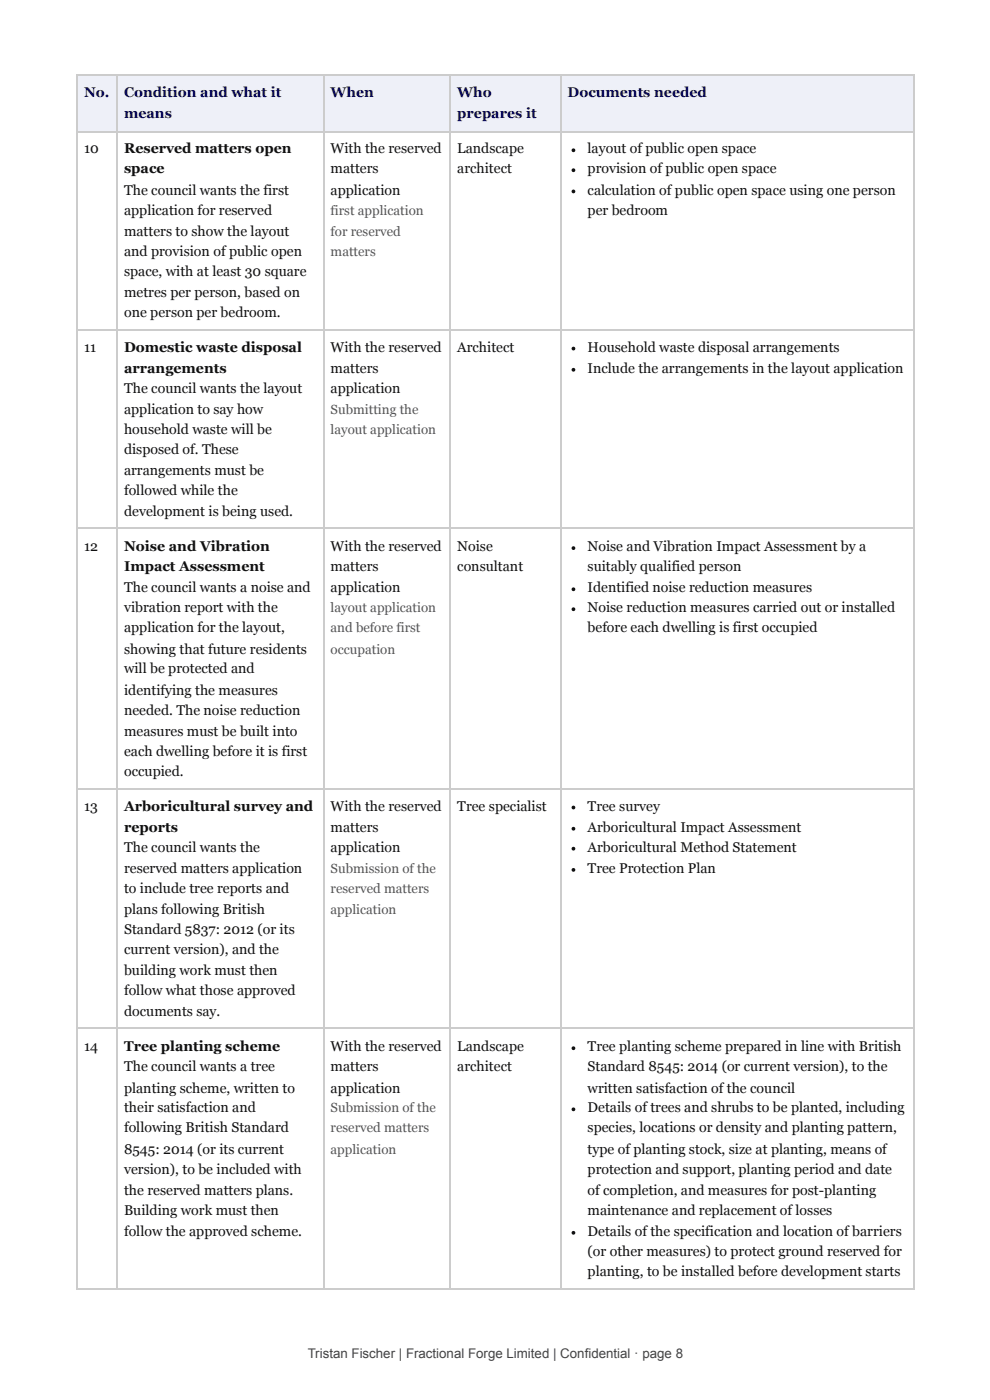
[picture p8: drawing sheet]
<svg xmlns="http://www.w3.org/2000/svg" width="210mm" height="297mm" viewBox="0 0 210 297" stroke-linecap="round" stroke-linejoin="round" font-family="sans-serif">
<defs><g id="words">
<g font-size="3" fill="#000080">
<text x="17.8" y="20.6">No.</text>
<text x="26.3" y="20.6">Condition and what it</text>
<text x="70.1" y="20.6">When</text>
<text x="96.9" y="20.6">Who</text>
<text x="120.3" y="20.6">Documents needed</text>
<text x="26.3" y="25.1">means</text>
<text x="96.9" y="25.1">prepares it</text>
</g>
<g font-size="3" fill="#111">
<text x="17.8" y="32.5">10</text>
<text x="26.3" y="32.5">Reserved matters open</text>
<text x="70.1" y="32.5">With the reserved</text>
<text x="96.9" y="32.5">Landscape</text>
<text x="124.6" y="32.5">layout of public open space</text>
<text x="26.3" y="36.8">space</text>
<text x="26.3" y="41.3">The council wants the first</text>
<text x="70.1" y="36.8">matters</text>
<text x="70.1" y="41.3">application</text>
<text x="96.9" y="36.8">architect</text>
<text x="124.6" y="36.8">provision of public open space</text>
<text x="124.6" y="41.3">calculation of public open space using one person</text>
<text x="26.3" y="45.5">application for reserved</text>
<text x="124.6" y="45.5">per bedroom</text>
<text x="26.3" y="50">matters to show the layout</text>
<text x="26.3" y="54.2">and provision of public open</text>
<text x="26.3" y="58.5">space, with at least 30 square</text>
<text x="26.3" y="63">metres per person, based on</text>
<text x="26.3" y="67.2">one person per bedroom.</text>
<text x="17.8" y="74.6">11</text>
<text x="26.3" y="74.6">Domestic waste disposal</text>
<text x="70.1" y="74.6">With the reserved</text>
<text x="96.9" y="74.6">Architect</text>
<text x="124.6" y="74.6">Household waste disposal arrangements</text>
<text x="26.3" y="79.1">arrangements</text>
<text x="26.3" y="83.3">The council wants the layout</text>
<text x="70.1" y="79.1">matters</text>
<text x="70.1" y="83.3">application</text>
<text x="124.6" y="79.1">Include the arrangements in the layout application</text>
<text x="26.3" y="87.8">application to say how</text>
<text x="26.3" y="92.1">household waste will be</text>
<text x="26.3" y="96.3">disposed of. These</text>
<text x="26.3" y="100.8">arrangements must be</text>
<text x="26.3" y="105">followed while the</text>
<text x="26.3" y="109.5">development is being used.</text>
<text x="17.8" y="116.9">12</text>
<text x="26.3" y="116.9">Noise and Vibration</text>
<text x="70.1" y="116.9">With the reserved</text>
<text x="96.9" y="116.9">Noise</text>
<text x="124.6" y="116.9">Noise and Vibration Impact Assessment by a</text>
<text x="26.3" y="121.2">Impact Assessment</text>
<text x="26.3" y="125.7">The council wants a noise and</text>
<text x="70.1" y="121.2">matters</text>
<text x="70.1" y="125.7">application</text>
<text x="96.9" y="121.2">consultant</text>
<text x="124.6" y="121.2">suitably qualified person</text>
<text x="124.6" y="125.7">Identified noise reduction measures</text>
<text x="26.3" y="129.9">vibration report with the</text>
<text x="124.6" y="129.9">Noise reduction measures carried out or installed</text>
<text x="26.3" y="134.1">application for the layout,</text>
<text x="124.6" y="134.1">before each dwelling is first occupied</text>
<text x="26.3" y="138.6">showing that future residents</text>
<text x="26.3" y="142.9">will be protected and</text>
<text x="26.3" y="147.4">identifying the measures</text>
<text x="26.3" y="151.6">needed. The noise reduction</text>
<text x="26.3" y="156.1">measures must be built into</text>
<text x="26.3" y="160.3">each dwelling before it is first</text>
<text x="26.3" y="164.6">occupied.</text>
<text x="17.8" y="172">13</text>
<text x="26.3" y="172">Arboricultural survey and</text>
<text x="70.1" y="172">With the reserved</text>
<text x="96.9" y="172">Tree specialist</text>
<text x="124.6" y="172">Tree survey</text>
<text x="26.3" y="176.5">reports</text>
<text x="70.1" y="176.5">matters</text>
<text x="124.6" y="176.5">Arboricultural Impact Assessment</text>
<text x="26.3" y="180.7">The council wants the</text>
<text x="26.3" y="185.2">reserved matters application</text>
<text x="70.1" y="180.7">application</text>
<text x="124.6" y="180.7">Arboricultural Method Statement</text>
<text x="124.6" y="185.2">Tree Protection Plan</text>
<text x="26.3" y="189.4">to include tree reports and</text>
<text x="26.3" y="193.9">plans following British</text>
<text x="26.3" y="198.2">Standard 5837: 2012 (or its</text>
<text x="26.3" y="202.4">current version), and the</text>
<text x="26.3" y="206.9">building work must then</text>
<text x="26.3" y="211.1">follow what those approved</text>
<text x="26.3" y="215.6">documents say.</text>
<text x="17.8" y="223">14</text>
<text x="26.3" y="223">Tree planting scheme</text>
<text x="26.3" y="227.3">The council wants a tree</text>
<text x="70.1" y="223">With the reserved</text>
<text x="70.1" y="227.3">matters</text>
<text x="96.9" y="223">Landscape</text>
<text x="96.9" y="227.3">architect</text>
<text x="124.6" y="223">Tree planting scheme prepared in line with British</text>
<text x="124.6" y="227.3">Standard 8545: 2014 (or current version), to the</text>
<text x="26.3" y="231.8">planting scheme, written to</text>
<text x="70.1" y="231.8">application</text>
<text x="124.6" y="231.8">written satisfaction of the council</text>
<text x="26.3" y="236">their satisfaction and</text>
<text x="124.6" y="236">Details of trees and shrubs to be planted, including</text>
<text x="26.3" y="240.2">following British Standard</text>
<text x="26.3" y="244.7">8545: 2014 (or its current</text>
<text x="124.6" y="240.2">species, locations or density and planting pattern,</text>
<text x="124.6" y="244.7">type of planting stock, size at planting, means of</text>
<text x="26.3" y="249">version), to be included with</text>
<text x="124.6" y="249">protection and support, planting period and date</text>
<text x="26.3" y="253.5">the reserved matters plans.</text>
<text x="26.3" y="257.7">Building work must then</text>
<text x="124.6" y="253.5">of completion, and measures for post-planting</text>
<text x="124.6" y="257.7">maintenance and replacement of losses</text>
<text x="26.3" y="262.2">follow the approved scheme.</text>
<text x="124.6" y="262.2">Details of the specification and location of barriers</text>
<text x="124.6" y="266.4">(or other measures) to protect ground reserved for</text>
<text x="124.6" y="270.7">planting, to be installed before development starts</text>
</g>
<g font-size="2.8" fill="#555">
<text x="70.1" y="45.5">first application</text>
<text x="70.1" y="50">for reserved</text>
<text x="70.1" y="54.2">matters</text>
<text x="70.1" y="87.8">Submitting the</text>
<text x="70.1" y="92.1">layout application</text>
<text x="70.1" y="129.9">layout application</text>
<text x="70.1" y="134.1">and before first</text>
<text x="70.1" y="138.6">occupation</text>
<text x="70.1" y="185.2">Submission of the</text>
<text x="70.1" y="189.4">reserved matters</text>
<text x="70.1" y="193.9">application</text>
<text x="70.1" y="236">Submission of the</text>
<text x="70.1" y="240.2">reserved matters</text>
<text x="70.1" y="244.7">application</text>
</g>
<text font-size="2.8" fill="#444" x="65.2" y="288.1">Tristan Fischer | Fractional Forge Limited | Confidential · page 8</text>
</g></defs>
<g fill="#eef0f8">
<path d="M16.4 16.1h8.5v11.7h-8.5z"/>
<path d="M24.9 16.1h43.6v11.7h-43.6z"/>
<path d="M68.5 16.1h27v11.7h-27z"/>
<path d="M95.5 16.1h23.3v11.7h-23.3z"/>
<path d="M118.8 16.1h75.1v11.7h-75.1z"/>
</g>
<g fill="none" stroke="#ccc" stroke-width=".26">
<path d="M16.1 16h177.8M16.3 15.9v257.7M24.7 15.9v257.7M68.7 15.9v257.7M95.4 15.9v257.7M118.9 15.9v257.7M193.8 15.9v257.7M16.1 27.9h177.8M16.1 70h177.8M16.1 112.1h177.8M16.1 167.3h177.8M16.1 218.1h177.8"/>
<path d="M16.1 273.4h177.8"/>
</g>
<g fill="#111">
<circle cx="121.6" cy="31.9" r=".4"/>
<circle cx="121.6" cy="36.1" r=".4"/>
<circle cx="121.6" cy="40.6" r=".4"/>
<circle cx="121.6" cy="74" r=".4"/>
<circle cx="121.6" cy="78.4" r=".4"/>
<circle cx="121.6" cy="116.3" r=".4"/>
<circle cx="121.6" cy="125" r=".4"/>
<circle cx="121.6" cy="129.2" r=".4"/>
<circle cx="121.6" cy="171.3" r=".4"/>
<circle cx="121.6" cy="175.8" r=".4"/>
<circle cx="121.6" cy="180" r=".4"/>
<circle cx="121.6" cy="184.5" r=".4"/>
<circle cx="121.6" cy="222.4" r=".4"/>
<circle cx="121.6" cy="235.3" r=".4"/>
<circle cx="121.6" cy="261.5" r=".4"/>
</g>
<use href="#words"/>
</svg>
